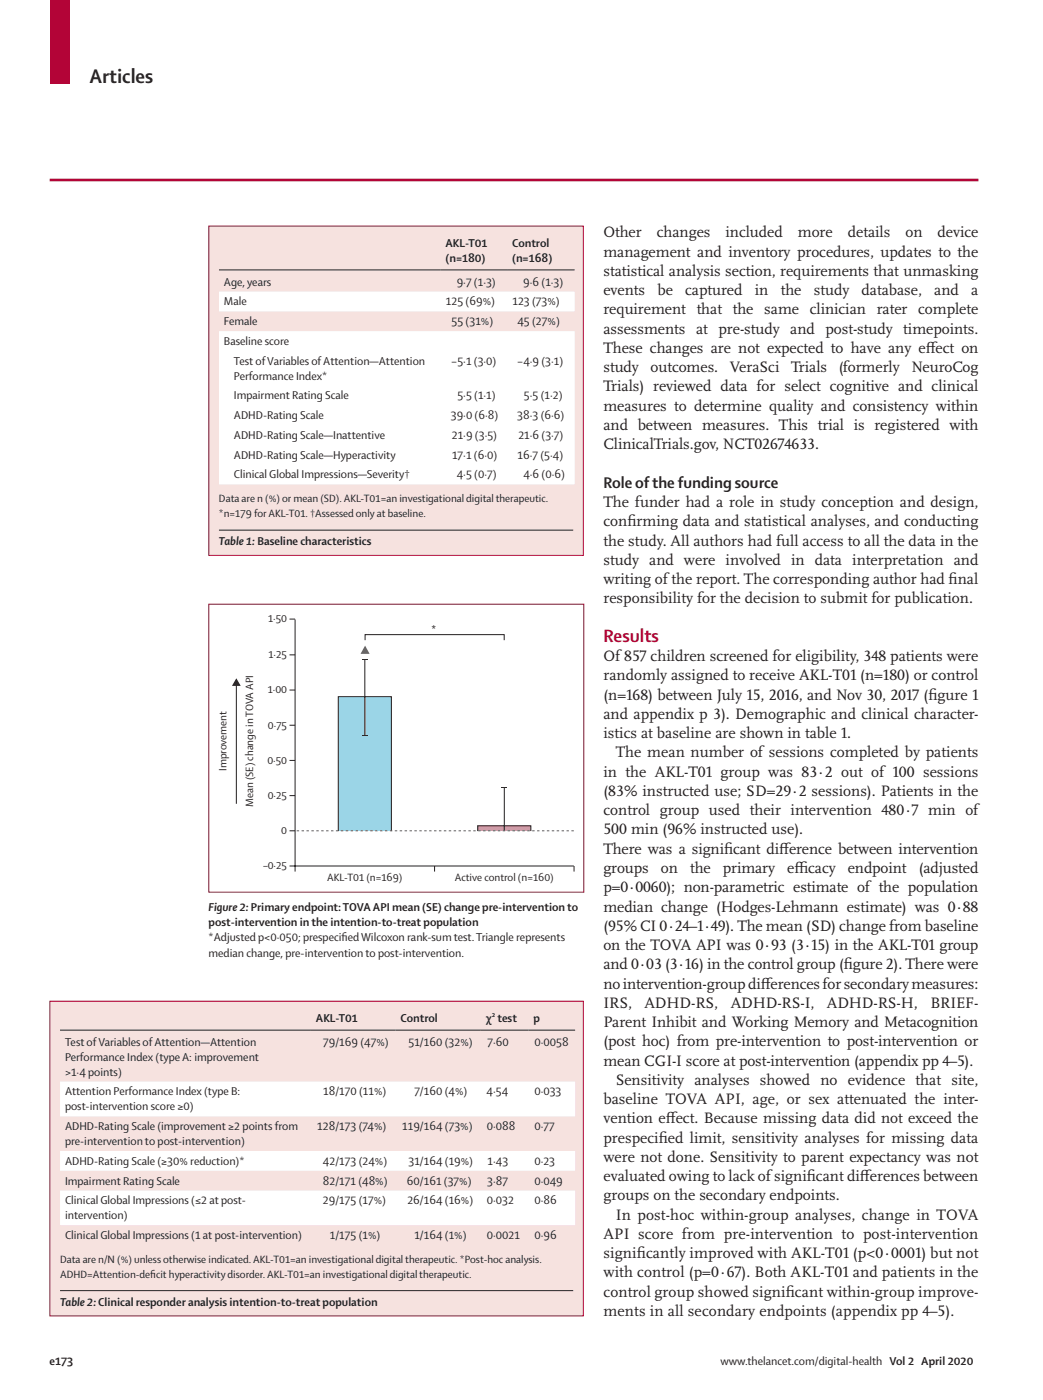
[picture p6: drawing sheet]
<svg xmlns="http://www.w3.org/2000/svg" width="210mm" height="282mm" viewBox="0 0 210 282" stroke-linecap="round" stroke-linejoin="round" font-family="sans-serif">
<defs><g id="words">
<text font-size="4.2" fill="#231f20" x="18" y="16.7">Articles</text>
<text font-size="3.9" fill="#b30437" x="121.5" y="129.3">Results</text>
<text font-size="3.4" fill="#231f20" x="121.5" y="98.2">Role of the funding source</text>
<g font-size="3.2" fill="#231f20">
<text x="121.5" y="47.8">Other</text>
<text x="132.3" y="47.8">changes</text>
<text x="146.1" y="47.8">included</text>
<text x="160.7" y="47.8">more</text>
<text x="170.7" y="47.8">details</text>
<text x="182.3" y="47.8">on</text>
<text x="188.8" y="47.8">device</text>
<text x="121.5" y="51.7">management and inventory procedures, updates to the</text>
<text x="121.5" y="55.6">statistical analysis section, requirements that unmasking</text>
<text x="121.5" y="59.4">events</text>
<text x="132.4" y="59.4">be</text>
<text x="138" y="59.4">captured</text>
<text x="152" y="59.4">in</text>
<text x="157.2" y="59.4">the</text>
<text x="163.9" y="59.4">study</text>
<text x="173.5" y="59.4">database,</text>
<text x="188.1" y="59.4">and</text>
<text x="195.5" y="59.4">a</text>
<text x="121.5" y="63.3">requirement that the same clinician rater complete</text>
<text x="121.5" y="67.2">assessments at pre-study and post-study timepoints.</text>
<text x="121.5" y="71.1">These changes are not expected to have any ef</text>
<text x="186.4" y="71.1">fect on</text>
<text x="121.5" y="75">study</text>
<text x="131" y="75">outcomes.</text>
<text x="147" y="75">VeraSci</text>
<text x="159.3" y="75">Trials</text>
<text x="168.9" y="75">(formerly</text>
<text x="183.5" y="75">NeuroCog</text>
<text x="121.5" y="78.8">Trials) reviewed data for select cognitive and clinical</text>
<text x="121.5" y="82.7">measures to determine quality and consistency within</text>
<text x="121.5" y="86.6">and between measures. This trial is registered with</text>
<text x="121.5" y="90.5">ClinicalTrials.gov, NCT02674633.</text>
<text x="121.5" y="102.1">The funder had a role in study conception and design,</text>
<text x="121.5" y="106">conf</text>
<text x="126.3" y="106">irming data and statistical analyses, and conducting</text>
<text x="121.5" y="109.9">the study. All authors had full access to all the data in the</text>
<text x="121.5" y="113.8">study and were involved in data interpretation and</text>
<text x="121.5" y="117.6">writing of the report. The corresponding author had f</text>
<text x="191" y="117.6">inal</text>
<text x="121.5" y="121.5">responsibility for the decision to submit for publication.</text>
<text x="121.5" y="133.2">Of 857 children screened for eligibility, 348 patients were</text>
<text x="121.5" y="137">randomly assigned to receive AKL-T01 (n=180) or control</text>
<text x="121.5" y="140.9">(n=168) between July 15, 2016, and Nov 30, 2017 (f</text>
<text x="186.9" y="140.9">igure 1</text>
<text x="121.5" y="144.8">and appendix p 3). Demographic and clinical character-</text>
<text x="121.5" y="148.7">istics at baseline are shown in table 1.</text>
<text x="124" y="152.6">The mean number of sessions completed by patients</text>
<text x="121.5" y="156.4">in the AKL-T01 group was 83·2 out of 100 sessions</text>
<text x="121.5" y="160.3">(83% instructed use; SD=29·2 sessions). Patients in the</text>
<text x="121.5" y="164.2">control group used their intervention 480·7 min of</text>
<text x="121.5" y="168.1">500 min (96% instructed use).</text>
<text x="121.5" y="172">There was a signif</text>
<text x="145.8" y="172">icant dif</text>
<text x="156.9" y="172">ference between intervention</text>
<text x="121.5" y="175.8">groups</text>
<text x="121.5" y="179.7">p=0·0060); non-parametric estimate of the population</text>
<text x="133.1" y="175.8">on</text>
<text x="138.9" y="175.8">the</text>
<text x="145.6" y="175.8">primary</text>
<text x="158.5" y="175.8">ef</text>
<text x="159.9" y="175.8">f</text>
<text x="159.9" y="175.8">icacy</text>
<text x="170.7" y="175.8">endpoint</text>
<text x="185" y="175.8">(adjusted</text>
<text x="121.5" y="183.6">median change (Hodges-Lehmann estimate) was 0·88</text>
<text x="121.5" y="187.5">(95% CI 0·24–1·49). The mean (SD) change from baseline</text>
<text x="121.5" y="191.4">on the TOVA API was 0·93 (3·15) in the AKL-T01 group</text>
<text x="121.5" y="195.2">and 0·03 (3·16) in the control group (f</text>
<text x="169.9" y="195.2">igure 2). There were</text>
<text x="121.5" y="199.1">no intervention-group dif</text>
<text x="121.5" y="203">IRS,</text>
<text x="129.8" y="203">ADHD-RS,</text>
<text x="147.1" y="203">ADHD-RS-I,</text>
<text x="153.2" y="199.1">ferences for secondary measures:</text>
<text x="166.5" y="203">ADHD-RS-H,</text>
<text x="187.3" y="203">BRIEF-</text>
<text x="121.5" y="206.9">Parent Inhibit and Working Memory and Metacognition</text>
<text x="121.5" y="210.8">(post hoc) from pre-intervention to post-intervention or</text>
<text x="121.5" y="214.6">mean CGI-I score at post-intervention (appendix pp 4–5).</text>
<text x="124" y="218.5">Sensitivity analyses showed no evidence that site,</text>
<text x="121.5" y="222.4">baseline TOVA API, age, or sex attenuated the inter-</text>
<text x="121.5" y="226.3">vention ef</text>
<text x="134" y="226.3">fect. Because missing data did not exceed the</text>
<text x="121.5" y="230.2">prespecif</text>
<text x="132.6" y="230.2">ied limit, sensitivity analyses for missing data</text>
<text x="121.5" y="234">were not done. Sensitivity to parent expectancy was not</text>
<text x="121.5" y="237.9">evaluated owing to lack of signif</text>
<text x="162.4" y="237.9">icant dif</text>
<text x="173.1" y="237.9">ferences between</text>
<text x="121.5" y="241.8">groups on the secondary endpoints.</text>
<text x="124" y="245.7">In post-hoc within-group analyses, change in TOVA</text>
<text x="121.5" y="249.6">API score from pre-intervention to post-intervention</text>
<text x="121.5" y="253.4">signif</text>
<text x="121.5" y="257.3">with control (p=0·67). Both AKL-T01 and patients in the</text>
<text x="128.2" y="253.4">icantly improved with AKL-T01 (p&lt;0·0001) but not</text>
<text x="121.5" y="261.2">control group showed signif</text>
<text x="158.2" y="261.2">icant within-group improve-</text>
<text x="121.5" y="265.1">ments in all secondary endpoints (appendix pp 4–5).</text>
</g>
<g font-size="2.5" fill="#231f20">
<text x="89.7" y="49.8">AKL-T01</text>
<text x="89.7" y="52.8">(n=180)</text>
<text x="103.1" y="49.8">Control</text>
<text x="103.1" y="52.8">(n=168)</text>
<text x="45.1" y="57.5">Age, years</text>
<text x="91.9" y="57.5">9·7 (1·3)</text>
<text x="105.3" y="57.5">9·6 (1·3)</text>
<text x="45.1" y="61.5">Male</text>
<text x="45.1" y="65.5">Female</text>
<text x="89.8" y="61.5">125 (69%)</text>
<text x="90.9" y="65.5">55 (31%)</text>
<text x="103.2" y="61.5">123 (73%)</text>
<text x="104.2" y="65.5">45 (27%)</text>
<text x="45.1" y="69.5">Baseline score</text>
<text x="47.1" y="73.5">Test of Variables of Attention—Attention</text>
<text x="47.1" y="76.5">Performance Index*</text>
<text x="90.9" y="73.5">−5·1 (3·0)</text>
<text x="104.1" y="73.5">−4·9 (3·1)</text>
<text x="47.1" y="80.4">Impairment Rating Scale</text>
<text x="92.1" y="80.4">5·5 (1·1)</text>
<text x="105.5" y="80.4">5·5 (1·2)</text>
<text x="47.1" y="84.4">ADHD-Rating Scale</text>
<text x="47.1" y="88.4">ADHD-Rating Scale—Inattentive</text>
<text x="90.8" y="84.4">39·0 (6·8)</text>
<text x="91" y="88.4">21·9 (3·5)</text>
<text x="104.2" y="84.4">38·3 (6·6)</text>
<text x="104.4" y="88.4">21·6 (3·7)</text>
<text x="47.1" y="92.4">ADHD-Rating Scale—Hyperactivity</text>
<text x="91" y="92.4">17·1 (6·0)</text>
<text x="104.2" y="92.4">16·7 (5·4)</text>
<text x="47.1" y="96.4">Clinical Global Impressions—Severity†</text>
<text x="92" y="96.4">4·5 (0·7)</text>
<text x="105.4" y="96.4">4·6 (0·6)</text>
<text x="44.1" y="109.8">Table 1: Baseline characteristics</text>
<text x="42" y="183.4">Figure 2: Primary endpoint: TOVA API mean (SE) change pre-intervention to</text>
<text x="42" y="186.5">post-intervention in the intention-to-treat population</text>
<text x="42" y="189.6">*Adjusted p&lt;0·050; prespecif</text>
<text x="68.8" y="189.6">ied Wilcoxon rank-sum test. Triangle represents</text>
<text x="42" y="192.7">median change, pre-intervention to post-intervention.</text>
<text x="63.6" y="205.9">AKL-T01</text>
<text x="80.6" y="205.9">Control</text>
<text x="97.8" y="205.9">χ² test</text>
<text x="107.4" y="205.9">p</text>
<text x="13.1" y="210.7">Test of Variables of Attention—Attention</text>
<text x="13.1" y="213.7">Performance Index (type A: improvement</text>
<text x="65.1" y="210.7">79/169 (47%)</text>
<text x="82.2" y="210.7">51/160 (32%)</text>
<text x="98.2" y="210.7">7·60</text>
<text x="107.6" y="210.7">0·0058</text>
<text x="13.1" y="216.7">&gt;1·4 points)</text>
<text x="13.1" y="220.7">Attention Performance Index (type B:</text>
<text x="65.1" y="220.7">18/170 (11%)</text>
<text x="83.4" y="220.7">7/160 (4%)</text>
<text x="98" y="220.7">4·54</text>
<text x="107.6" y="220.7">0·033</text>
<text x="13.1" y="223.7">post-intervention score ≥0)</text>
<text x="13.1" y="227.6">ADHD-Rating Scale (improvement ≥2 points from</text>
<text x="63.9" y="227.6">128/173 (74%)</text>
<text x="81" y="227.6">119/164 (73%)</text>
<text x="98" y="227.6">0·088</text>
<text x="107.6" y="227.6">0·77</text>
<text x="13.1" y="230.6">pre-intervention to post-intervention)</text>
<text x="13.1" y="234.6">ADHD-Rating Scale (≥30% reduction)*</text>
<text x="13.1" y="238.6">Impairment Rating Scale</text>
<text x="65" y="238.6">82/171 (48%)</text>
<text x="65" y="234.6">42/173 (24%)</text>
<text x="81.9" y="238.6">60/161 (37%)</text>
<text x="82.3" y="234.6">31/164 (19%)</text>
<text x="98.1" y="238.6">3·87</text>
<text x="98.2" y="234.6">1·43</text>
<text x="107.6" y="234.6">0·23</text>
<text x="107.6" y="238.6">0·049</text>
<text x="13.1" y="242.6">Clinical Global Impressions (≤2 at post-</text>
<text x="13.1" y="245.6">intervention)</text>
<text x="65" y="242.6">29/175 (17%)</text>
<text x="82" y="242.6">26/164 (16%)</text>
<text x="98" y="242.6">0·032</text>
<text x="107.6" y="242.6">0·86</text>
<text x="13.1" y="249.6">Clinical Global Impressions (1 at post-intervention)</text>
<text x="66.4" y="249.6">1/175 (1%)</text>
<text x="83.4" y="249.6">1/164 (1%)</text>
<text x="98" y="249.6">0·0021</text>
<text x="107.6" y="249.6">0·96</text>
<text x="12.1" y="263">Table 2:Clinical responder analysis intention-to-treat population</text>
<text x="10" y="274.9">e173</text>
<text x="145.1" y="274.9">www.thelancet.com/digital-health Vol 2 April 2020</text>
</g>
<g font-size="2.3" fill="#231f20">
<text x="44.1" y="101.2">Data are n (%) or mean (SD). AKL-T01=an investigational digital therapeutic.</text>
<text x="44.1" y="104.2">*n=179 for AKL-T01. †Assessed only at baseline.</text>
<text x="54" y="125.4">1·50</text>
<text x="86.9" y="127.5">*</text>
<text x="54.1" y="132.6">1·25</text>
<text x="53.9" y="139.7">1·00</text>
<text x="54" y="146.8">0·75</text>
<text x="45.6" y="155.3" transform="rotate(-90 45.6 155.3)">Improvement</text>
<text x="53.8" y="153.9">0·50</text>
<text x="53.9" y="160.9">0·25</text>
<text x="51" y="162.6" transform="rotate(-90 51 162.6)">Mean (SE) change inTOVAAPI</text>
<text x="56.6" y="168">0</text>
<text x="53" y="175.1">–0·25</text>
<text x="65.9" y="177.5">AKL-T01 (n=169)</text>
<text x="91.6" y="177.5">Active control (n=160)</text>
<text x="12.1" y="254.3">Data are n/N (%) unless otherwise indicated. AKL-T01=an investigational digital therapeutic. *Post-hoc analysis.</text>
<text x="12.1" y="257.3">ADHD=Attention-def</text>
<text x="30.3" y="257.3">icit hyperactivity disorder. AKL-T01=an investigational digital therapeutic.</text>
</g>
</g></defs>
<path d="M10 -.1h4v16.8h-4z" fill="#b30437"/>
<path d="M10 36.3h187" fill="none" stroke="#b30437" stroke-width=".53"/>
<path d="M42 45.5h75.5v66.4h-75.5z" fill="#f6e2df"/>
<path d="M44.1 106.8h71.3" fill="none" stroke="#231f20" stroke-width=".2"/>
<path d="M44.1 58.7h44.6v4h-44.6zM88.7 58.7h13.4v4h-13.4zM102.1 58.7h13.6v4h-13.6zM44.1 66.7h71.6v4h-71.6zM44.1 70.7h44.6v7h-44.6zM88.7 70.7h13.4v7h-13.4zM102.1 70.7h13.6v7h-13.6zM44.1 77.7h44.6v3.9h-44.6zM88.7 77.7h13.4v3.9h-13.4zM102.1 77.7h13.6v3.9h-13.6zM44.1 81.6h44.6v4h-44.6zM88.7 81.6h13.4v4h-13.4zM102.1 81.6h13.6v4h-13.6zM44.1 85.6h44.6v4h-44.6zM88.7 85.6h13.4v4h-13.4zM102.1 85.6h13.6v4h-13.6zM44.1 89.6h44.6v4h-44.6zM88.7 89.6h13.4v4h-13.4zM102.1 89.6h13.6v4h-13.6zM44.1 93.6h44.6v4h-44.6zM88.7 93.6h13.4v4h-13.4zM102.1 93.6h13.6v4h-13.6z" fill="#fff"/>
<path d="M44.1 54.4h71.6" fill="none" stroke="#231f20" stroke-width=".2"/>
<path d="M42 45.5h75.5v66.4h-75.5z" fill="none" stroke="#b30437" stroke-width=".2"/>
<path d="M42 121.7h75.5v58h-75.5z" fill="#fff"/>
<path d="M68.1 140.3h10.7v27.1h-10.7z" fill="#9bd5e7"/>
<path d="M73.5 132.9v15.2M68.1 167.4v-27.1h10.7v27.1" fill="none" stroke="#231f20" stroke-width=".2"/>
<g fill="#231f20">
<path d="M72.9 132.8h1.1v.1h-1.1z"/>
<path d="M72.9 148h1.1v.2h-1.1z"/>
</g>
<path d="M96.2 166.3h10.7v1.1h-10.7z" fill="#e1a4a0"/>
<path d="M101.5 158.6v8.7M96.2 167.4v-1.1h10.7v1.1" fill="none" stroke="#231f20" stroke-width=".2"/>
<path d="M101 158.5h1.1v.2h-1.1z" fill="#231f20"/>
<g fill="none" stroke="#231f20" stroke-width=".2">
<path d="M47.6 137.9v24M58.3 139h1.1M58.3 131.9h1.1M58.3 124.7h1.1M59.4 124.8v50.8M73.5 129v-1.2h28v1.2M58.3 153.2h1.1M58.3 146.1h1.1M58.3 167.3h1.1M58.3 160.3h1.1M58.3 174.4h57.2M87.5 174.4v1.2"/>
<path d="M115.6 174.4v1.2"/>
</g>
<path d="M115.5 167.3h-56.1" fill="none" stroke="#4d6a74" stroke-width=".2" stroke-dasharray=".5 .5" stroke-linecap="butt"/>
<path d="M47.6 136.6l.9 1.6h-1.8z" fill="#231f20"/>
<path d="M73.5 130.1l.9 1.6h-1.8z" fill="#4d6a74"/>
<path d="M42 121.7h75.5v58h-75.5z" fill="none" stroke="#b30437" stroke-width=".2"/>
<path d="M10 201.7h107.5v63.4h-107.5z" fill="#f6e2df"/>
<path d="M12.1 260h103.3" fill="none" stroke="#231f20" stroke-width=".2"/>
<path d="M12.1 217.9h50.5v7h-50.5zM62.6 217.9h17v7h-17zM79.6 217.9h17.2v7h-17.2zM96.8 217.9h9.6v7h-9.6zM106.4 217.9h9.4v7h-9.4zM12.1 231.8h50.5v4h-50.5zM62.6 231.8h17v4h-17zM79.6 231.8h17.2v4h-17.2zM96.8 231.8h9.6v4h-9.6zM106.4 231.8h9.4v4h-9.4zM12.1 239.8h50.5v7h-50.5zM62.6 239.8h17v7h-17zM79.6 239.8h17.2v7h-17.2zM96.8 239.8h9.6v7h-9.6zM106.4 239.8h9.4v7h-9.4z" fill="#fff"/>
<path d="M12.1 207.5h103.7" fill="none" stroke="#231f20" stroke-width=".2"/>
<path d="M10 201.7h107.5v63.4h-107.5z" fill="none" stroke="#b30437" stroke-width=".2"/>
<use href="#words"/>
</svg>
